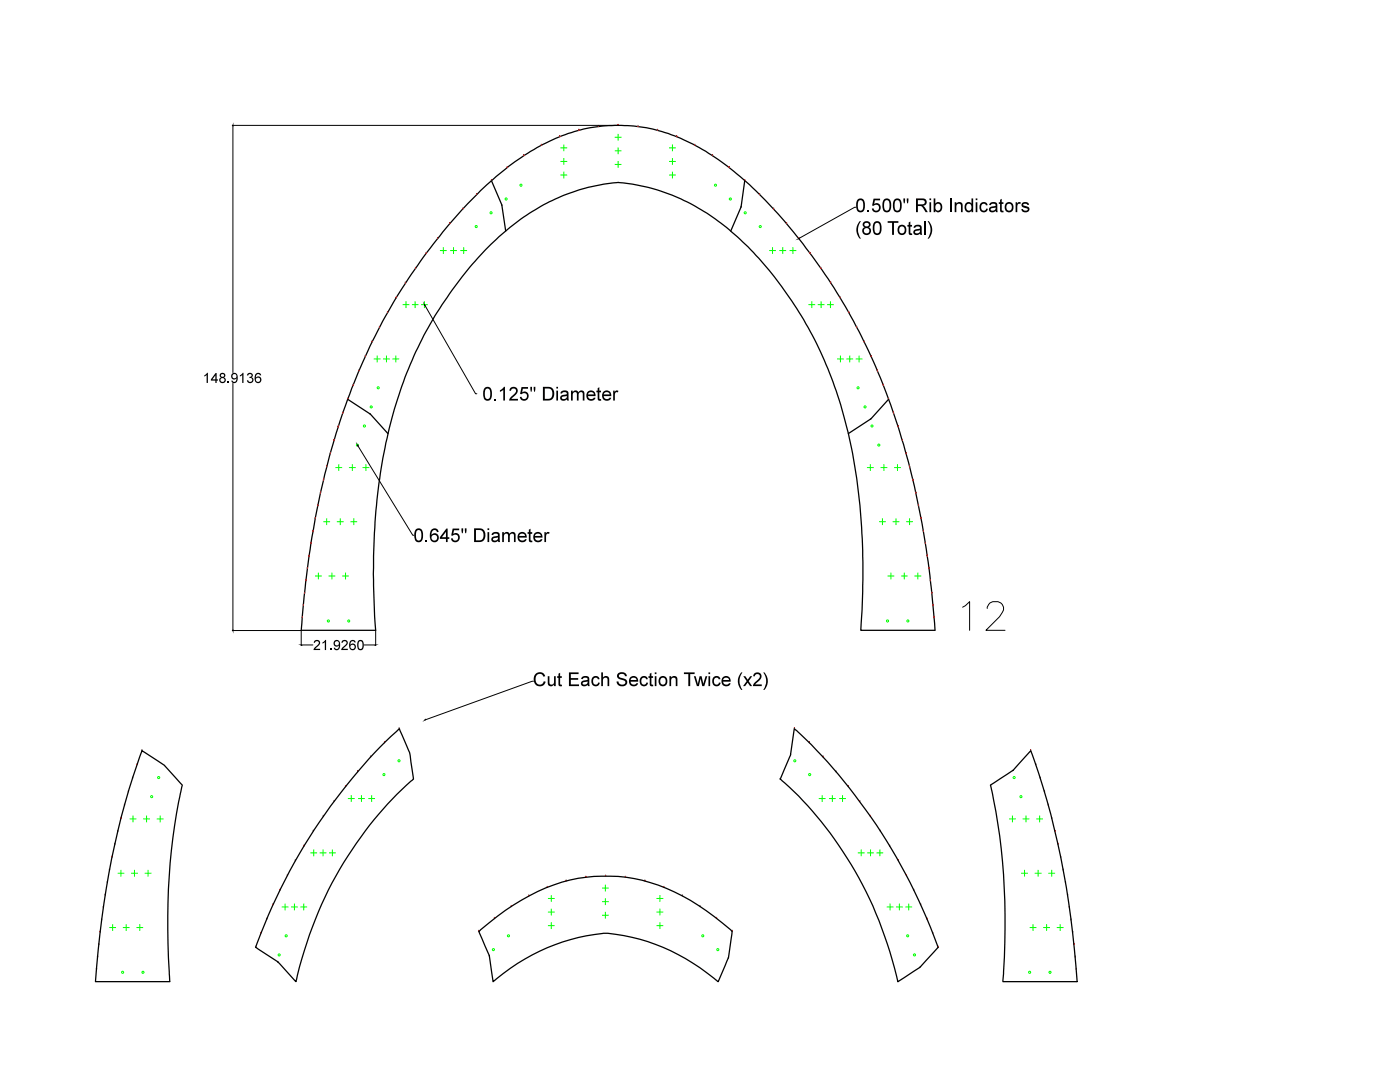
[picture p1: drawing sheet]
<svg xmlns="http://www.w3.org/2000/svg" width="279mm" height="216mm" viewBox="0 0 279 216" stroke-linecap="round" stroke-linejoin="round" font-family="sans-serif">
<path d="M98.1 36.1l2 4.7 .8 5.3M148.6 36l-.7 5.4-2.1 4.7M69.4 79.7l4.5 2.9 3.5 3.9M177.3 79.7l-3.5 3.9-4.5 2.9M186.6 125.8h-14.8l.1-1.6a127.7 127.7 0 0 0-3.1-39.7 75 75 0 0 0-22.2-37.7 38.9 38.9 0 0 0-23.6-10.4 40.9 40.9 0 0 0-25 12.4 77.1 77.1 0 0 0-21.2 40.6 133.6 133.6 0 0 0-1.8 36.4h-14.9l.1-1.4a158.4 158.4 0 0 1 11.8-51.2 109 109 0 0 1 27-38 40.9 40.9 0 0 1 18.8-9.7 32 32 0 0 1 23.6 5.1 75 75 0 0 1 19.5 18.9 118.3 118.3 0 0 1 21 45.2 179 179 0 0 1 4.7 31.1M75.8 149.1l3.9-3.7 2 4.8 .8 5.2a75.6 75.6 0 0 0-23.4 40.5l-3.6-3.9-4.4-2.9a111.8 111.8 0 0 1 24.7-40zM158.5 145.4a111.5 111.5 0 0 1 28.7 43.7l-3.6 3.9-4.4 2.9a76.9 76.9 0 0 0-22.6-39.7l-.9-.8 2.1-4.7zM19.1 195.9a164.5 164.5 0 0 1 9.2-46.1l4.5 2.9 3.6 3.9a120.5 120.5 0 0 0-2.9 31.7l.4 7.6h-14.8M95.5 185.8a47.4 47.4 0 0 1 16.6-9.8 31.7 31.7 0 0 1 25.7 3.7l4.8 3.2 3.4 2.9a1.89 1.89 0 0 1-.1 1.5l-.5 3.8-2.1 4.8a39 39 0 0 0-22.9-9.7 40.3 40.3 0 0 0-22 9.7l-.8-5.3zM214.9 195.9h-14.7a130.9 130.9 0 0 0-2.5-39.3l4.4-2.8 3.6-4a152 152 0 0 1 8.7 39.6l.6 6.5" fill="none" stroke="#000" stroke-width=".25"/>
<g fill="none" stroke="#000" stroke-width=".2">
<path d="M46.4 25h76.9M46.5 25.1v49.2M170.8 41.4h-.2l-11.1 6.1M46.5 76.5v49.2M84.8 60.9l10.1 17.7h.3M71.4 88.9l11 17.9h.2M46.4 125.8h13.7M60.1 125.8v3M60.2 128.7h2.2M72.6 128.7h2.2M75 125.8v3M106.5 135.9l-21.6 7.7"/>
<path d="M192.1 121.2l.6-.3 .8-.8v5.7M197 121.4a1.51 1.51 0 0 1 1.1-1.3h1.1a1.38 1.38 0 0 1 .8 2.1l-.5 .9-2.7 2.7h3.8"/>
</g>
<g fill="none" stroke="#f00" stroke-width=".25">
<path d="M95.1 38.8h.1M98.1 36.1h.1M101.2 33.4h.1M104.5 31.1h.1M108 29h.1M111.7 27.3h.1M115.5 26h.1M119.4 25.2h.1M123.4 25h.1M127.3 25.2h.1M131.2 26h.1M135 27.3h.1"/>
<path d="M138.7 29h.1M142.2 31.1h.1M145.5 33.4h.1M148.7 36.1h.1M151.6 38.8h.1M79.1 59.4h.1M80.9 56.5h.1M82.9 53.6h.1M85 50.6h.1M87.3 47.6h.1M89.7 44.6h.1M92.4 41.7h.1"/>
<path d="M154.4 41.7h.1M157 44.6h.1M159.4 47.6h.1M161.7 50.6h.1M163.8 53.6h.1M165.8 56.5h.1M167.7 59.4h.1M69.4 79.7h.1M70.5 76.9h.1M71.6 74h.1M72.9 71.2h.1M74.3 68.2h.1"/>
<path d="M75.7 65.3h.1M77.3 62.4h.1M169.4 62.4h.1M171 65.3h.1M172.5 68.2h.1M173.9 71.2h.1M175.1 74h.1M176.3 76.9h.1M177.3 79.7h.1M64 98.4h.1M64.6 95.8h.1M65.2 93.2h.1"/>
<path d="M65.9 90.6h.1M66.7 87.9h.1M67.5 85.2h.1M68.4 82.4h.1M178.3 82.4h.1M179.2 85.2h.1M180.1 87.9h.1M180.8 90.6h.1M181.5 93.2h.1M182.2 95.8h.1M182.8 98.4h.1M60.8 118.4h.1"/>
<path d="M61 115.9h.1M61.3 113.5h.1M61.7 111h.1M62.1 108.5h.1M62.5 106h.1M62.9 103.5h.1M63.4 100.9h.1M183.3 100.9h.1M183.8 103.5h.1M184.3 106h.1M184.7 108.5h.1M185 111h.1"/>
<path d="M185.4 113.5h.1M185.7 115.9h.1M186 118.4h.1M60.3 123.3h.1M60.5 120.8h.1M186.2 120.8h.1M186.4 123.3h.1M25.6 158h.1M26.5 155.3h.1M27.3 152.6h.1M28.3 149.8h.1M66.7 159.9h.1"/>
<path d="M69 157h.1M71.4 154h.1M74 151h.1M76.8 148.2h.1M79.7 145.4h.1M158.5 145.4h.1M161.5 148.2h.1M164.3 151h.1M166.8 154h.1M169.3 157h.1M171.6 159.9h.1M205.7 149.8h.1"/>
<path d="M206.7 152.6h.1M207.6 155.3h.1M208.4 158h.1M21 178.6h.1M21.4 176.1h.1M21.8 173.6h.1M22.4 171.1h.1M22.9 168.5h.1M23.5 165.9h.1M24.1 163.3h.1M24.8 160.7h.1M55.9 177.6h.1"/>
<path d="M57.4 174.7h.1M58.9 171.7h.1M60.7 168.8h.1M62.5 165.9h.1M64.5 162.9h.1M105.5 178.8h.1M109.2 177.1h.1M113 175.8h.1M116.9 175h.1M120.9 174.8h.1M124.8 175h.1M128.7 175.8h.1"/>
<path d="M132.5 177.1h.1M136.2 178.8h.1M173.7 162.9h.1M175.7 165.9h.1M177.5 168.8h.1M179.3 171.7h.1M180.9 174.7h.1M182.4 177.6h.1M209.2 160.7h.1M209.9 163.3h.1M210.6 165.9h.1M211.2 168.5h.1"/>
<path d="M211.7 171.1h.1M212.2 173.6h.1M212.6 176.1h.1M213.1 178.6h.1M19.3 193.4h.1M19.5 191h.1M19.7 188.5h.1M20 186h.1M20.3 183.6h.1M20.6 181.1h.1M51 189h.1M52.1 186.2h.1"/>
<path d="M53.3 183.4h.1M54.5 180.5h.1M95.5 185.8h.1M98.7 183.3h.1M102 180.9h.1M139.7 180.9h.1M143 183.3h.1M146.1 185.8h.1M183.7 180.5h.1M185 183.4h.1M186.1 186.2h.1M187.2 189h.1"/>
<path d="M213.4 181.1h.1M213.7 183.6h.1M214.1 186h.1M214.3 188.5h.1M214.6 191h.1M214.8 193.4h.1"/>
</g>
<g fill="none" stroke="#0f0" stroke-width=".2">
<path d="M111.8 29.5h1.4M111.8 32.2h1.4M111.8 34.9h1.4M112.5 28.8v1.4M112.5 31.5v1.4M112.5 34.2v1.4M122.7 27.4h1.3M122.7 30.1h1.3M122.7 32.8h1.3M123.4 26.7v1.4M123.4 29.4v1.4M123.4 32.1v1.4"/>
<path d="M133.5 29.5h1.4M133.5 32.2h1.4M133.5 34.9h1.4M134.2 28.8v1.4M134.2 31.5v1.4M134.2 34.2v1.4M87.8 50h1.4M88.5 49.3v1.4M89.8 50h1.4M90.5 49.3v1.4M91.9 50h1.3M92.5 49.3v1.4"/>
<path d="M153.5 50h1.4M154.2 49.3v1.4M155.5 50h1.4M156.2 49.3v1.4M157.6 50h1.3M158.2 49.3v1.4M74.6 71.6h1.3M75.3 71v1.3M76.5 71.6h1.3M77.1 71v1.3M78.3 71.6h1.4M79 71v1.3"/>
<path d="M80.3 60.8h1.4M81 60.1v1.4M82.2 60.8h1.3M82.8 60.1v1.4M84 60.8h1.4M84.7 60.1v1.4M161.3 60.8h1.4M162 60.1v1.4M163.2 60.8h1.3M163.9 60.1v1.4M165.1 60.8h1.3M165.7 60.1v1.4"/>
<path d="M167 71.6h1.4M167.7 71v1.3M168.9 71.6h1.4M169.6 71v1.3M170.8 71.6h1.3M171.5 71v1.3M66.9 93.3h1.4M67.6 92.6v1.4M69.6 93.3h1.4M70.3 92.6v1.4M72.3 93.3h1.4M73 92.6v1.4"/>
<path d="M173 93.3h1.4M173.7 92.6v1.4M175.7 93.3h1.4M176.4 92.6v1.4M178.4 93.3h1.4M179.1 92.6v1.4M62.9 114.9h1.3M63.5 114.3v1.3M64.5 104.1h1.4M65.2 103.4v1.4M65.6 114.9h1.3M66.3 114.3v1.3"/>
<path d="M67.2 104.1h1.4M67.9 103.4v1.4M68.3 114.9h1.3M69 114.3v1.3M69.9 104.1h1.4M70.6 103.4v1.4M175.4 104.1h1.4M176.1 103.4v1.4M177.1 114.9h1.4M177.8 114.3v1.3M178.1 104.1h1.4M178.8 103.4v1.4"/>
<path d="M179.8 114.9h1.3M180.5 114.3v1.3M180.8 104.1h1.4M181.5 103.4v1.4M182.5 114.9h1.4M183.2 114.3v1.3M69.4 159.3h1.4M70.1 158.7v1.3M71.5 159.3h1.3M72.1 158.7v1.3M73.5 159.3h1.3M74.2 158.7v1.3"/>
<path d="M163.4 159.3h1.4M164.1 158.7v1.3M165.4 159.3h1.4M166.1 158.7v1.3M167.5 159.3h1.3M168.1 158.7v1.3M23.5 174.2h1.3M24.1 173.6v1.3M25.9 163.4h1.3M26.2 174.2h1.3M26.5 162.7v1.4M26.8 173.6v1.3"/>
<path d="M28.6 163.4h1.3M28.9 174.2h1.3M29.3 162.7v1.4M29.5 173.6v1.3M31.3 163.4h1.3M32 162.7v1.4M61.9 170.2h1.4M62.6 169.5v1.4M63.8 170.2h1.4M64.5 169.5v1.4M65.7 170.2h1.3M66.3 169.5v1.4"/>
<path d="M109.3 179.3h1.4M110 178.6v1.4M120.1 177.2h1.4M120.1 179.9h1.4M120.8 176.5v1.4M120.8 179.2v1.4M131 179.3h1.4M131.7 178.6v1.4M171.2 170.2h1.4M171.9 169.5v1.4M173.1 170.2h1.3M173.7 169.5v1.4"/>
<path d="M174.9 170.2h1.4M175.6 169.5v1.4M201.4 163.4h1.3M202.1 162.7v1.4M203.8 174.2h1.3M204.1 163.4h1.3M204.5 173.6v1.3M204.8 162.7v1.4M206.5 174.2h1.4M206.8 163.4h1.4M207.2 173.6v1.3M207.5 162.7v1.4"/>
<path d="M209.2 174.2h1.4M209.9 173.6v1.3M21.8 185.1h1.4M22.5 184.4v1.4M24.5 185.1h1.4M25.2 184.4v1.4M27.2 185.1h1.4M27.9 184.4v1.4M56.2 181h1.4M56.9 180.3v1.4M58.1 181h1.3M58.8 180.3v1.4"/>
<path d="M59.9 181h1.4M60.6 180.3v1.4M109.3 182h1.4M109.3 184.7h1.4M110 181.3v1.4M110 184v1.4M120.1 182.6h1.4M120.8 181.9v1.4M131 182h1.4M131 184.7h1.4M131.7 181.3v1.4M131.7 184v1.4"/>
<path d="M177 181h1.3M177.6 180.3v1.4M178.8 181h1.4M179.5 180.3v1.4M180.7 181h1.3M181.4 180.3v1.4M205.5 185.1h1.3M206.2 184.4v1.4M208.2 185.1h1.4M208.9 184.4v1.4M210.9 185.1h1.4M211.6 184.4v1.4"/>
<circle cx="101" cy="39.7" r=".21"/>
<circle cx="104" cy="37" r=".21"/>
<circle cx="142.8" cy="37" r=".21"/>
<circle cx="145.8" cy="39.7" r=".21"/>
<circle cx="95" cy="45.2" r=".21"/>
<circle cx="98" cy="42.5" r=".21"/>
<circle cx="148.7" cy="42.5" r=".21"/>
<circle cx="151.7" cy="45.2" r=".21"/>
<circle cx="75.5" cy="77.4" r=".21"/>
<circle cx="171.2" cy="77.4" r=".21"/>
<circle cx="71.3" cy="88.8" r=".21"/>
<circle cx="72.7" cy="85" r=".21"/>
<circle cx="74.1" cy="81.2" r=".21"/>
<circle cx="172.6" cy="81.2" r=".21"/>
<circle cx="174" cy="85" r=".21"/>
<circle cx="175.4" cy="88.8" r=".21"/>
<circle cx="65.5" cy="123.9" r=".21"/>
<circle cx="69.6" cy="123.9" r=".21"/>
<circle cx="177.1" cy="123.9" r=".21"/>
<circle cx="181.2" cy="123.9" r=".21"/>
<circle cx="30.3" cy="159" r=".21"/>
<circle cx="31.7" cy="155.2" r=".21"/>
<circle cx="76.6" cy="154.6" r=".21"/>
<circle cx="79.6" cy="151.8" r=".21"/>
<circle cx="158.6" cy="151.8" r=".21"/>
<circle cx="161.6" cy="154.6" r=".21"/>
<circle cx="202.4" cy="155.2" r=".21"/>
<circle cx="203.8" cy="159" r=".21"/>
<circle cx="24.5" cy="194" r=".21"/>
<circle cx="28.5" cy="194" r=".21"/>
<circle cx="55.7" cy="190.5" r=".21"/>
<circle cx="57.1" cy="186.7" r=".21"/>
<circle cx="98.5" cy="189.5" r=".21"/>
<circle cx="101.5" cy="186.7" r=".21"/>
<circle cx="140.3" cy="186.7" r=".21"/>
<circle cx="143.3" cy="189.5" r=".21"/>
<circle cx="181.1" cy="186.7" r=".21"/>
<circle cx="182.5" cy="190.5" r=".21"/>
<circle cx="205.5" cy="194" r=".21"/>
<circle cx="209.6" cy="194" r=".21"/>
</g>
<g fill="#000">
<path d="M171.6 44.1h.2l-.3 .6a2.85 2.85 0 0 0 .3 2.9 1.19 1.19 0 0 1-.8-1.1 2.6 2.6 0 0 1 .6-2.4zM173.1 42h.4v.3h-.4zM174.3 39.6h1.3v.4h-1l-.1 .7a.91 .91 0 0 1 1.3 .8 .91 .91 0 0 1-1.4 .8l-.3-.3-.1-.4h.3a.57 .57 0 0 0 .9 .3 .57 .57 0 0 0 .1-.9 .57 .57 0 0 0-.8 0h-.5zM177.2 44.1h2.1v.4h-.9v2.4h-.4v-2.4h-.8zM181.3 44.4l.4-.2v.7h.3v.3h-.3v1.1v.2l.3 .1 .1 .3a.48 .48 0 0 1-.6-.1 .48 .48 0 0 1-.2-.5v-1.1h-.2v-.3h.2zM185.1 44.1h.3a2.61 2.61 0 0 1 0 3.5h-.3a2.9 2.9 0 0 0 0-3.5zM190.5 40.4h.4v.2a.68 .68 0 0 1 .8-.3 .68 .68 0 0 1 .4 .8v1.2h-.3v-1.1a.48 .48 0 0 0-.6-.6 .48 .48 0 0 0-.3 .7v1h-.4zM195.8 40.5a.81 .81 0 0 1 1.3 .4l-.3 .1a.51 .51 0 0 0-.7-.3 .51 .51 0 0 0-.3 .6 .52 .52 0 0 0 .4 .7 .52 .52 0 0 0 .6-.4l.4 .1a.88 .88 0 0 1-1.2 .6 .88 .88 0 0 1-.5-1.2zM199.6 39.9l.3-.2v.7h.4v.3h-.4v1.1l.1 .2h.3v.3a.48 .48 0 0 1-.5 0 .48 .48 0 0 1-.2-.5v-1.1h-.3v-.3h.3zM202.7 40.4h.3v.2l.2-.2 .4-.1 .1 .1-.1 .3a.43 .43 0 0 0-.5 .1 .43 .43 0 0 0-.1 .5v1h-.3zM204 40.5a.85 .85 0 0 1 1.4 .4h-.4a.38 .38 0 0 0-.4-.3 .38 .38 0 0 0-.3 .4l.2 .1a.85 .85 0 0 1 .9 .8 .87 .87 0 0 1-.8 .5 .87 .87 0 0 1-.8-.7h.4a.49 .49 0 0 0 .4 .3 .49 .49 0 0 0 .5-.3l-.1-.1a.96 .96 0 0 1-1.1-.8zM40.8 74.9l.7-.5v2h-.3v-1.6l-.4 .3z"/>
<path d="M45.4 76.2h.3v.2h-.3zM47.9 74.9l.7-.5v2h-.3v-1.6l-.4 .3zM49.5 74.5a.53 .53 0 0 1 .8 0 .53 .53 0 0 1-.1 .8 .63 .63 0 0 1 .1 1.1 .63 .63 0 0 1-1-.5h.2a.4 .4 0 0 0 .5 .3 .4 .4 0 0 0 .3-.5 .4 .4 0 0 0-.5-.3v-.2a.32 .32 0 0 0 .4-.2 .32 .32 0 0 0-.2-.4 .32 .32 0 0 0-.4 .2l-.1 .1h-.2zM98.7 79.6h.3v.3h-.3zM99.8 77.9l.8-.7h.2v2.7h-.4v-2.1l-.6 .4zM101.9 77.4a.89 .89 0 0 1 1.4 .2 .89 .89 0 0 1-.5 1.3l-.7 .7h1.3v.3h-1.8a2.9 2.9 0 0 1 1.3-1.5 .5 .5 0 0 0-.2-.8 .5 .5 0 0 0-.7 .4l-.3-.1zM104.1 77.2h1.3v.4h-1l-.2 .7a.91 .91 0 0 1 1.3 .8 .91 .91 0 0 1-1.3 .8l-.3-.3-.2-.4h.4a.57 .57 0 0 0 .8 .3 .57 .57 0 0 0 .2-.9 .57 .57 0 0 0-.9 0h-.4zM114 77.9h.3v.4a.6 .6 0 0 1 .6-.4 .6 .6 0 0 1 .5 .4 .63 .63 0 0 1 .7-.4 .63 .63 0 0 1 .5 .7v1.3h-.3v-1.2a.44 .44 0 0 0-.5-.5 .44 .44 0 0 0-.3 .6v1.1h-.4v-1.2a.45 .45 0 0 0-.5-.4 .45 .45 0 0 0-.3 .6v1h-.3zM119.3 77.5l.3-.2v.6h.3v.4h-.3v1.1l.1 .2h.2l.1 .3a.48 .48 0 0 1-.6 0 .48 .48 0 0 1-.1-.5v-1.1h-.3v-.4h.3zM122.4 77.9h.3v.3l.2-.2 .4-.1 .1 .1-.1 .3a.43 .43 0 0 0-.5 .1 .43 .43 0 0 0-.1 .5v1h-.3zM84.9 107.8h.4v.4h-.4zM90.3 105.5h1.3v.3h-1l-.1 .7a.91 .91 0 0 1 1.3 .9 .91 .91 0 0 1-1.4 .7l-.3-.3-.1-.4h.3a.57 .57 0 0 0 .9 .3 .57 .57 0 0 0 .1-.8 .57 .57 0 0 0-.8-.1l-.5 .1z"/>
<path d="M100.2 106.2h.4v.3a.6 .6 0 0 1 .5-.4 .6 .6 0 0 1 .6 .4 .63 .63 0 0 1 .7-.4 .63 .63 0 0 1 .5 .7v1.4h-.3v-1.3a.44 .44 0 0 0-.5-.4 .44 .44 0 0 0-.4 .5v1.2h-.3v-1.3a.45 .45 0 0 0-.6-.4 .45 .45 0 0 0-.2 .7v1h-.4zM105.5 105.7l.4-.2v.7h.3v.3h-.3v1.1v.2l.3 .1 .1 .3a.48 .48 0 0 1-.6-.1 .48 .48 0 0 1-.2-.5v-1.1h-.2v-.3h.2zM108.6 106.2h.3v.3l.2-.3h.4h.2l-.1 .3a.43 .43 0 0 0-.5 .1 .43 .43 0 0 0-.1 .5v1.1h-.4zM62.8 127.8a.66 .66 0 0 1 1 .2 .66 .66 0 0 1-.3 1l-.6 .5h1v.2h-1.3l.2-.4a1.55 1.55 0 0 0 .8-1.2l-.3-.2-.3 .1-.1 .3-.3-.1zM64.4 128.2l.7-.5v2h-.3v-1.6l-.4 .3zM65.9 129.5h.2v.2h-.2zM68.3 127.8a.66 .66 0 0 1 1.1 .2 .66 .66 0 0 1-.4 1l-.6 .5h1v.2h-1.3l.2-.4a1.55 1.55 0 0 0 .8-1.2l-.3-.2-.3 .1-.1 .3-.3-.1zM106.9 134.4a1.14 1.14 0 0 1 1.9 .5l-.4 .1a.81 .81 0 0 0-1-.5 .81 .81 0 0 0-.5 1 .84 .84 0 0 0 .6 1.1 .84 .84 0 0 0 1-.7l.4 .1a1.25 1.25 0 0 1-1.6 .9 1.25 1.25 0 0 1-.8-1.7zM109.3 134.9h.3v1.1a.49 .49 0 0 0 .5 .6 .49 .49 0 0 0 .5-.6v-1.1h.3v2h-.3v-.3a.66 .66 0 0 1-.8 .3 .66 .66 0 0 1-.5-.7zM111.4 134.4l.4-.2v.7h.3v.4h-.3v1.1v.2h.3l.1 .3a.48 .48 0 0 1-.6 0 .48 .48 0 0 1-.2-.5v-1.1h-.2v-.4h.2zM113.5 134.2h2v.3h-1.6v.8h1.5v.3h-1.5v1h1.7v.3h-2.1zM118.3 135.1a.8 .8 0 0 1 1.4 .4l-.4 .1a.51 .51 0 0 0-.6-.3 .51 .51 0 0 0-.3 .6 .52 .52 0 0 0 .3 .7 .52 .52 0 0 0 .7-.4h.3a.88 .88 0 0 1-1.1 .7 .88 .88 0 0 1-.6-1.2z"/>
<path d="M120 134.2h.3v1a.68 .68 0 0 1 .8-.3 .68 .68 0 0 1 .5 .8v1.2h-.4v-1.2a.47 .47 0 0 0-.5-.5 .47 .47 0 0 0-.4 .7v1h-.3zM123.3 134.4a1.06 1.06 0 0 1 1.8 .5h-.4a.61 .61 0 0 0-.6-.4 .61 .61 0 0 0-.6 .5l.4 .2a1.08 1.08 0 0 1 1.3 1.1 1.12 1.12 0 0 1-1.2 .6 1.12 1.12 0 0 1-1-.9h.4a.69 .69 0 0 0 .7 .6 .69 .69 0 0 0 .7-.6l-.4-.3a1.1 1.1 0 0 1-1.2-1zM127.9 135.1a.8 .8 0 0 1 1.4 .4l-.3 .1a.51 .51 0 0 0-.7-.3 .51 .51 0 0 0-.3 .6 .52 .52 0 0 0 .3 .7 .52 .52 0 0 0 .7-.4h.3a.88 .88 0 0 1-1.1 .7 .88 .88 0 0 1-.5-1.2zM129.7 134.4l.3-.2v.7h.3v.4h-.3v1.1v.2h.3l.1 .3a.48 .48 0 0 1-.6 0 .48 .48 0 0 1-.1-.5v-1.1h-.3v-.4h.3zM133.6 134.9h.3v.3a.68 .68 0 0 1 .9-.3 .68 .68 0 0 1 .4 .8v1.2h-.3v-1.2a.48 .48 0 0 0-.6-.5 .48 .48 0 0 0-.4 .7v1h-.3zM136.5 134.2h2.1v.3h-.9v2.4h-.3v-2.4h-.9zM138.5 134.9h.3l.5 1.6 .3-1.6h.4l.4 1.6 .4-1.6h.4l-.6 2h-.4l-.4-1.5-.3 1.5h-.4zM142.4 135.1a.8 .8 0 0 1 1.4 .4l-.4 .1a.51 .51 0 0 0-.6-.3 .51 .51 0 0 0-.3 .6 .52 .52 0 0 0 .3 .7 .52 .52 0 0 0 .7-.4h.3a.88 .88 0 0 1-1.1 .7 .88 .88 0 0 1-.5-1.2zM147.9 134.2h.3l-.3 .5a2.85 2.85 0 0 0 .3 3 1.19 1.19 0 0 1-.9-1.1 2.6 2.6 0 0 1 .6-2.4zM148.3 134.9h.4l.5 .7 .5-.7h.4l-.7 1 .7 1h-.4l-.5-.7-.5 .7h-.4l.7-1zM150.6 134.4a.89 .89 0 0 1 1.3 .2 .89 .89 0 0 1-.4 1.3l-.8 .7h1.3v.3h-1.7a2.9 2.9 0 0 1 1.2-1.6 .5 .5 0 0 0-.2-.8 .5 .5 0 0 0-.7 .5l-.3-.1zM152.3 134.2h.3a2.61 2.61 0 0 1 0 3.5h-.3a2.91 2.91 0 0 0 0-3.5z"/>
<path d="M185.5 39.6h.3v.3h-.3zM185.5 40.4h.3v1.9h-.3z"/>
<path d="M194.7 39.6h.4v.3h-.4zM194.7 40.4h.4v1.9h-.4z"/>
<path d="M171.1 39.9a.89 .89 0 0 1 1.1-.2 .89 .89 0 0 1 .4 1 1.19 1.19 0 0 1-.9 1.7 1.22 1.22 0 0 1-.8-1.7zM171.4 40.1a1.58 1.58 0 0 0 .2 1.9h.3a1.53 1.53 0 0 0 0-2z"/>
<path d="M172.4 44.3a.72 .72 0 0 1 1.1-.1 .72 .72 0 0 1-.1 1.1 .83 .83 0 0 1 .2 1.3 .83 .83 0 0 1-1.3 0 .83 .83 0 0 1 .3-1.3l-.4-.3v-.4zM172.6 44.6a.4 .4 0 0 0 .4 .6 .4 .4 0 0 0 .3-.6l-.3-.1zM172.4 46a.55 .55 0 0 0 1.1 0 .55 .55 0 0 0-1.1 0z"/>
<path d="M174.4 44.4a.89 .89 0 0 1 1.1-.1 .89 .89 0 0 1 .4 1 1.36 1.36 0 0 1-.7 1.6 1.01 1.01 0 0 1-1-1.4zM174.7 44.6a1.58 1.58 0 0 0 .2 1.9h.3a1.53 1.53 0 0 0 0-2z"/>
<path d="M176.4 39.9a.89 .89 0 0 1 1-.2 .89 .89 0 0 1 .5 1 1.19 1.19 0 0 1-.9 1.7 1.22 1.22 0 0 1-.9-1.7zM176.6 40.1a1.58 1.58 0 0 0 .2 1.9h.3a1.53 1.53 0 0 0 0-2z"/>
<path d="M178.5 39.9a.89 .89 0 0 1 1-.2 .89 .89 0 0 1 .4 1 1.19 1.19 0 0 1-.8 1.7 1.22 1.22 0 0 1-.9-1.7zM178.7 40.1a1.58 1.58 0 0 0 .2 1.9h.3a1.53 1.53 0 0 0 0-2z"/>
<path d="M179.4 45.1a1 1 0 0 1 1.4 .4 1 1 0 0 1-.6 1.4 1.04 1.04 0 0 1-1.1-.7 1.04 1.04 0 0 1 .3-1.1zM179.6 45.4a.67 .67 0 0 0-.1 .8 .67 .67 0 0 0 .8 .3 .66 .66 0 0 0 .2-.9 .66 .66 0 0 0-.9-.2z"/>
<path d="M180.3 39.6h.3v1h-.2zM181 39.6h.3l-.1 1h-.2z"/>
<path d="M182.8 39.6h1.2a.75 .75 0 0 1 .9 .6 .75 .75 0 0 1-.7 .9l.4 .3 .6 .9h-.5l-.7-1-.4-.2h-.4v1.2h-.4zM183.2 39.9v.9h.7a.45 .45 0 0 0 .7-.4 .45 .45 0 0 0-.6-.5z"/>
<path d="M182.5 45.1a.88 .88 0 0 1 1.1-.2 .88 .88 0 0 1 .3 1.1l.1 .9h-.3l-.1-.3a.68 .68 0 0 1-.9 .3 .68 .68 0 0 1-.3-.9l1.2-.4a.49 .49 0 0 0-.4-.5 .49 .49 0 0 0-.6 .4l-.3-.1zM182.6 46.2a.53 .53 0 0 0 .6 .3 .53 .53 0 0 0 .4-.6z"/>
<path d="M186.3 39.6h.4v1a.84 .84 0 0 1 1.1-.1 .84 .84 0 0 1 .2 1.1 .74 .74 0 0 1-.5 .7 .74 .74 0 0 1-.8-.3v.3h-.4zM186.8 40.8a.64 .64 0 0 0-.1 .9 .64 .64 0 0 0 .9 .2 .64 .64 0 0 0 .1-.9 .64 .64 0 0 0-.9-.2z"/>
<path d="M192.8 40.5a.7 .7 0 0 1 1.1 .1v-1h.3v2.7h-.3v-.3a.85 .85 0 0 1-1.2 .1 .85 .85 0 0 1-.2-1.1zM193 40.8a.65 .65 0 0 0-.1 .9 .65 .65 0 0 0 .8 .2 .65 .65 0 0 0 .1-.9 .65 .65 0 0 0-.8-.2z"/>
<path d="M197.5 40.6a.88 .88 0 0 1 1.2-.2 .88 .88 0 0 1 .3 1.1l.1 .8h-.3l-.1-.2a.68 .68 0 0 1-.9 .3 .68 .68 0 0 1-.3-1l1.2-.3a.5 .5 0 0 0-.4-.5 .5 .5 0 0 0-.6 .3h-.3zM197.7 41.7a.52 .52 0 0 0 .6 .3 .52 .52 0 0 0 .4-.6z"/>
<path d="M200.8 40.5a1 1 0 0 1 1.4 .5 1 1 0 0 1-.7 1.4 1.04 1.04 0 0 1-1-.7 1.04 1.04 0 0 1 .3-1.2zM201 40.8a.67 .67 0 0 0-.1 .9 .67 .67 0 0 0 .8 .3 .66 .66 0 0 0 .2-1 .66 .66 0 0 0-.9-.2z"/>
<path d="M43 74.4h.2v1.3h.3v.2h-.3v.5h-.2v-.5h-.9v-.2zM43 74.9l-.6 .8h.6z"/>
<path d="M44 74.5a.53 .53 0 0 1 .8 0 .53 .53 0 0 1-.1 .8 .61 .61 0 0 1 .2 .9 .61 .61 0 0 1-1 0 .61 .61 0 0 1 .2-.9l-.3-.3zM44.1 74.9a.31 .31 0 0 0 .6 0 .31 .31 0 0 0-.6 0zM44 75.8a.4 .4 0 0 0 .8 0 .4 .4 0 0 0-.8 0z"/>
<path d="M46.3 74.6a.72 .72 0 0 1 .9-.1 .72 .72 0 0 1 .2 .9 .73 .73 0 0 1-.2 .9 .73 .73 0 0 1-1-.1v-.3h.2a.45 .45 0 0 0 .6 .2 .45 .45 0 0 0 .2-.6 .63 .63 0 0 1-1 0 .63 .63 0 0 1 .1-.9zM46.4 75.1a.42 .42 0 0 0 .8 0 .42 .42 0 0 0-.8 0z"/>
<path d="M51 74.6l.5-.2a.55 .55 0 0 1 .6 .5h-.2a.47 .47 0 0 0-.7-.2 .47 .47 0 0 0-.1 .7 .65 .65 0 0 1 1 .1 .65 .65 0 0 1-.3 .9 .65 .65 0 0 1-.9-.4l-.1-.9zM51.1 75.8a.43 .43 0 0 0 .8 0 .43 .43 0 0 0-.8 0z"/>
<path d="M96.7 77.5a.89 .89 0 0 1 1.1-.2 .89 .89 0 0 1 .4 1 1.36 1.36 0 0 1-.7 1.7 1.01 1.01 0 0 1-1.1-1.4zM96.9 77.7a1.58 1.58 0 0 0 .3 1.9h.2a1.53 1.53 0 0 0 0-2.1z"/>
<path d="M105.8 77.2h.4l-.1 1h-.2zM106.5 77.2h.3v1h-.2z"/>
<path d="M108.4 77.2h.9a1.37 1.37 0 0 1 1.3 1.3 1.37 1.37 0 0 1-1.3 1.4h-.9zM108.7 77.5v2.1h.6a1.09 1.09 0 0 0 1-.9 1.09 1.09 0 0 0-.5-1.1z"/>
<path d="M111 77.2h.4v.3h-.4zM111 77.9h.4v2h-.4z"/>
<path d="M112 78.2a.88 .88 0 0 1 1.1-.2 .88 .88 0 0 1 .4 1.1v.8h-.3l-.1-.2a.68 .68 0 0 1-.9 .3 .68 .68 0 0 1-.3-1l1.2-.3a.49 .49 0 0 0-.4-.5 .49 .49 0 0 0-.5 .3h-.4zM112.2 79.2l-.1 .1a.52 .52 0 0 0 .7 .3 .52 .52 0 0 0 .3-.6z"/>
<path d="M117.3 78.2a.93 .93 0 0 1 1.1-.2 .93 .93 0 0 1 .5 1h-1.5a.63 .63 0 0 0 .4 .6 .63 .63 0 0 0 .7-.3l.3 .1a1.01 1.01 0 0 1-1.5 .4 1.01 1.01 0 0 1 0-1.6zM117.5 78.4l-.1 .3h1.1a.61 .61 0 0 0-1-.3z"/>
<path d="M120.4 78.2a.93 .93 0 0 1 1.1-.2 .93 .93 0 0 1 .5 1h-1.5a.63 .63 0 0 0 .5 .6 .63 .63 0 0 0 .7-.3l.3 .1a1.01 1.01 0 0 1-1.5 .4 1.01 1.01 0 0 1-.1-1.6zM120.7 78.4l-.2 .3h1.2a.61 .61 0 0 0-1-.3z"/>
<path d="M82.9 105.7a.89 .89 0 0 1 1.1-.1 .89 .89 0 0 1 .4 1 1.36 1.36 0 0 1-.7 1.6 1.01 1.01 0 0 1-1-1.4zM83.2 105.9a1.58 1.58 0 0 0 .2 1.9h.3a1.53 1.53 0 0 0 0-2z"/>
<path d="M86.1 105.7a.82 .82 0 0 1 .8-.3 .82 .82 0 0 1 .6 .7l-.3 .1a.56 .56 0 0 0-.7-.4 .56 .56 0 0 0-.4 .7v.3a.86 .86 0 0 1 1.4 .2 .86 .86 0 0 1-.8 1.2 1.21 1.21 0 0 1-.9-1.7zM86.1 107.3a.6 .6 0 0 0 1.2 0 .6 .6 0 0 0-1.2 0z"/>
<path d="M89.1 105.5h.2v1.7h.4v.3h-.4v.7h-.3v-.7h-1.2v-.3zM89 106.1l-.8 1.1h.8z"/>
<path d="M92.1 105.4h.3v1h-.2zM92.8 105.4h.3l-.1 1h-.2z"/>
<path d="M94.6 105.4h1a1.37 1.37 0 0 1 1.3 1.4 1.37 1.37 0 0 1-1.3 1.4h-1zM95 105.8v2h.6a1.09 1.09 0 0 0 .9-.8 1.09 1.09 0 0 0-.5-1.2z"/>
<path d="M97.3 105.4h.3v.4h-.3zM97.3 106.2h.3v2h-.3z"/>
<path d="M98.2 106.4a.88 .88 0 0 1 1.2-.2 .88 .88 0 0 1 .3 1.1l.1 .9h-.3l-.1-.3a.68 .68 0 0 1-.9 .3 .68 .68 0 0 1-.3-.9l1.2-.4a.49 .49 0 0 0-.4-.5 .49 .49 0 0 0-.6 .4l-.3-.1zM98.4 107.5a.52 .52 0 0 0 .6 .3 .52 .52 0 0 0 .4-.6z"/>
<path d="M103.5 106.4a.94 .94 0 0 1 1.2-.2 .94 .94 0 0 1 .4 1.1h-1.5a.63 .63 0 0 0 .5 .6 .63 .63 0 0 0 .7-.3h.3a1.01 1.01 0 0 1-1.5 .4 1.01 1.01 0 0 1-.1-1.6zM103.8 106.6l-.2 .3h1.2a.61 .61 0 0 0-1-.3z"/>
<path d="M106.7 106.4a.94 .94 0 0 1 1.1-.2 .94 .94 0 0 1 .5 1.1h-1.5a.63 .63 0 0 0 .4 .6 .63 .63 0 0 0 .7-.3h.4a1.01 1.01 0 0 1-1.6 .4 1.01 1.01 0 0 1 0-1.6zM106.9 106.6l-.1 .3h1.1a.61 .61 0 0 0-1-.3z"/>
<path d="M66.7 127.9a.72 .72 0 0 1 .9-.1 .72 .72 0 0 1 .3 .9 .73 .73 0 0 1-.3 .9 .73 .73 0 0 1-.9-.1l-.1-.3h.3a.45 .45 0 0 0 .6 .2 .45 .45 0 0 0 .1-.6 .63 .63 0 0 1-.9 0 .63 .63 0 0 1 0-.9zM66.8 128.4a.42 .42 0 0 0 .8 0 .42 .42 0 0 0-.8 0z"/>
<path d="M69.9 127.9l.5-.2a.55 .55 0 0 1 .6 .5h-.3a.47 .47 0 0 0-.6-.2 .47 .47 0 0 0-.2 .7 .65 .65 0 0 1 1 .1 .65 .65 0 0 1-.2 .9 .65 .65 0 0 1-.9-.4l-.1-.9zM69.9 129.1a.45 .45 0 0 0 .9 0 .45 .45 0 0 0-.9 0z"/>
<path d="M71.6 127.8a.73 .73 0 0 1 .8 .1 .73 .73 0 0 1 .2 .8 .69 .69 0 0 1-.3 .9 .69 .69 0 0 1-.9-.3l-.1-1zM71.7 128.1a1.03 1.03 0 0 0 .2 1.4 .95 .95 0 0 0 0-1.6z"/>
<path d="M116.1 135.1a.88 .88 0 0 1 1.2-.2 .88 .88 0 0 1 .3 1.1l.1 .9h-.3l-.1-.2a.68 .68 0 0 1-1 .2 .68 .68 0 0 1-.2-.9l1.2-.4a.49 .49 0 0 0-.5-.4 .49 .49 0 0 0-.5 .3h-.3zM116.3 136.2v.1a.52 .52 0 0 0 .6 .3 .52 .52 0 0 0 .4-.6z"/>
<path d="M125.8 135.2a.94 .94 0 0 1 1.1-.2 .94 .94 0 0 1 .5 1h-1.5a.63 .63 0 0 0 .4 .6 .63 .63 0 0 0 .7-.3l.4 .1a1.01 1.01 0 0 1-1.6 .3 1.01 1.01 0 0 1 0-1.5zM126 135.3l-.1 .4h1.1a.61 .61 0 0 0-1-.4z"/>
<path d="M130.7 134.2h.3v.3h-.3zM130.7 134.9h.3v2h-.3z"/>
<path d="M131.7 135.1a1 1 0 0 1 1.5 .5 1 1 0 0 1-.7 1.3 1.04 1.04 0 0 1-1.1-.6 1.04 1.04 0 0 1 .3-1.2zM131.9 135.4a.67 .67 0 0 0-.1 .8 .67 .67 0 0 0 .8 .3 .66 .66 0 0 0 .2-.9 .66 .66 0 0 0-.9-.2z"/>
<path d="M141.4 134.2h.3v.3h-.3zM141.4 134.9h.3v2h-.3z"/>
<path d="M144.2 135.2a.94 .94 0 0 1 1.2-.2 .94 .94 0 0 1 .4 1h-1.5a.63 .63 0 0 0 .5 .6 .63 .63 0 0 0 .7-.3l.3 .1a1.01 1.01 0 0 1-1.5 .3 1.01 1.01 0 0 1-.1-1.5zM144.5 135.3l-.2 .4h1.2a.61 .61 0 0 0-1-.4z"/>
</g>
<path d="M46.5 25l-.1 .1zM159.4 47.6l.1-.1zM84.7 60.8l.1 .1zM71.3 88.8l.1 .1zM46.4 125.7l.1 .1zM60.1 128.7h.1zM74.8 128.7h.2zM84.8 143.7l.1-.1z" fill="#000" stroke="#000" stroke-width=".2"/>
<path d="M189.7 39.6v2.7" fill="none" stroke="#000" stroke-width=".38"/>
<path d="M184.6 44.1v2.8" fill="none" stroke="#000" stroke-width=".34"/>
</svg>
